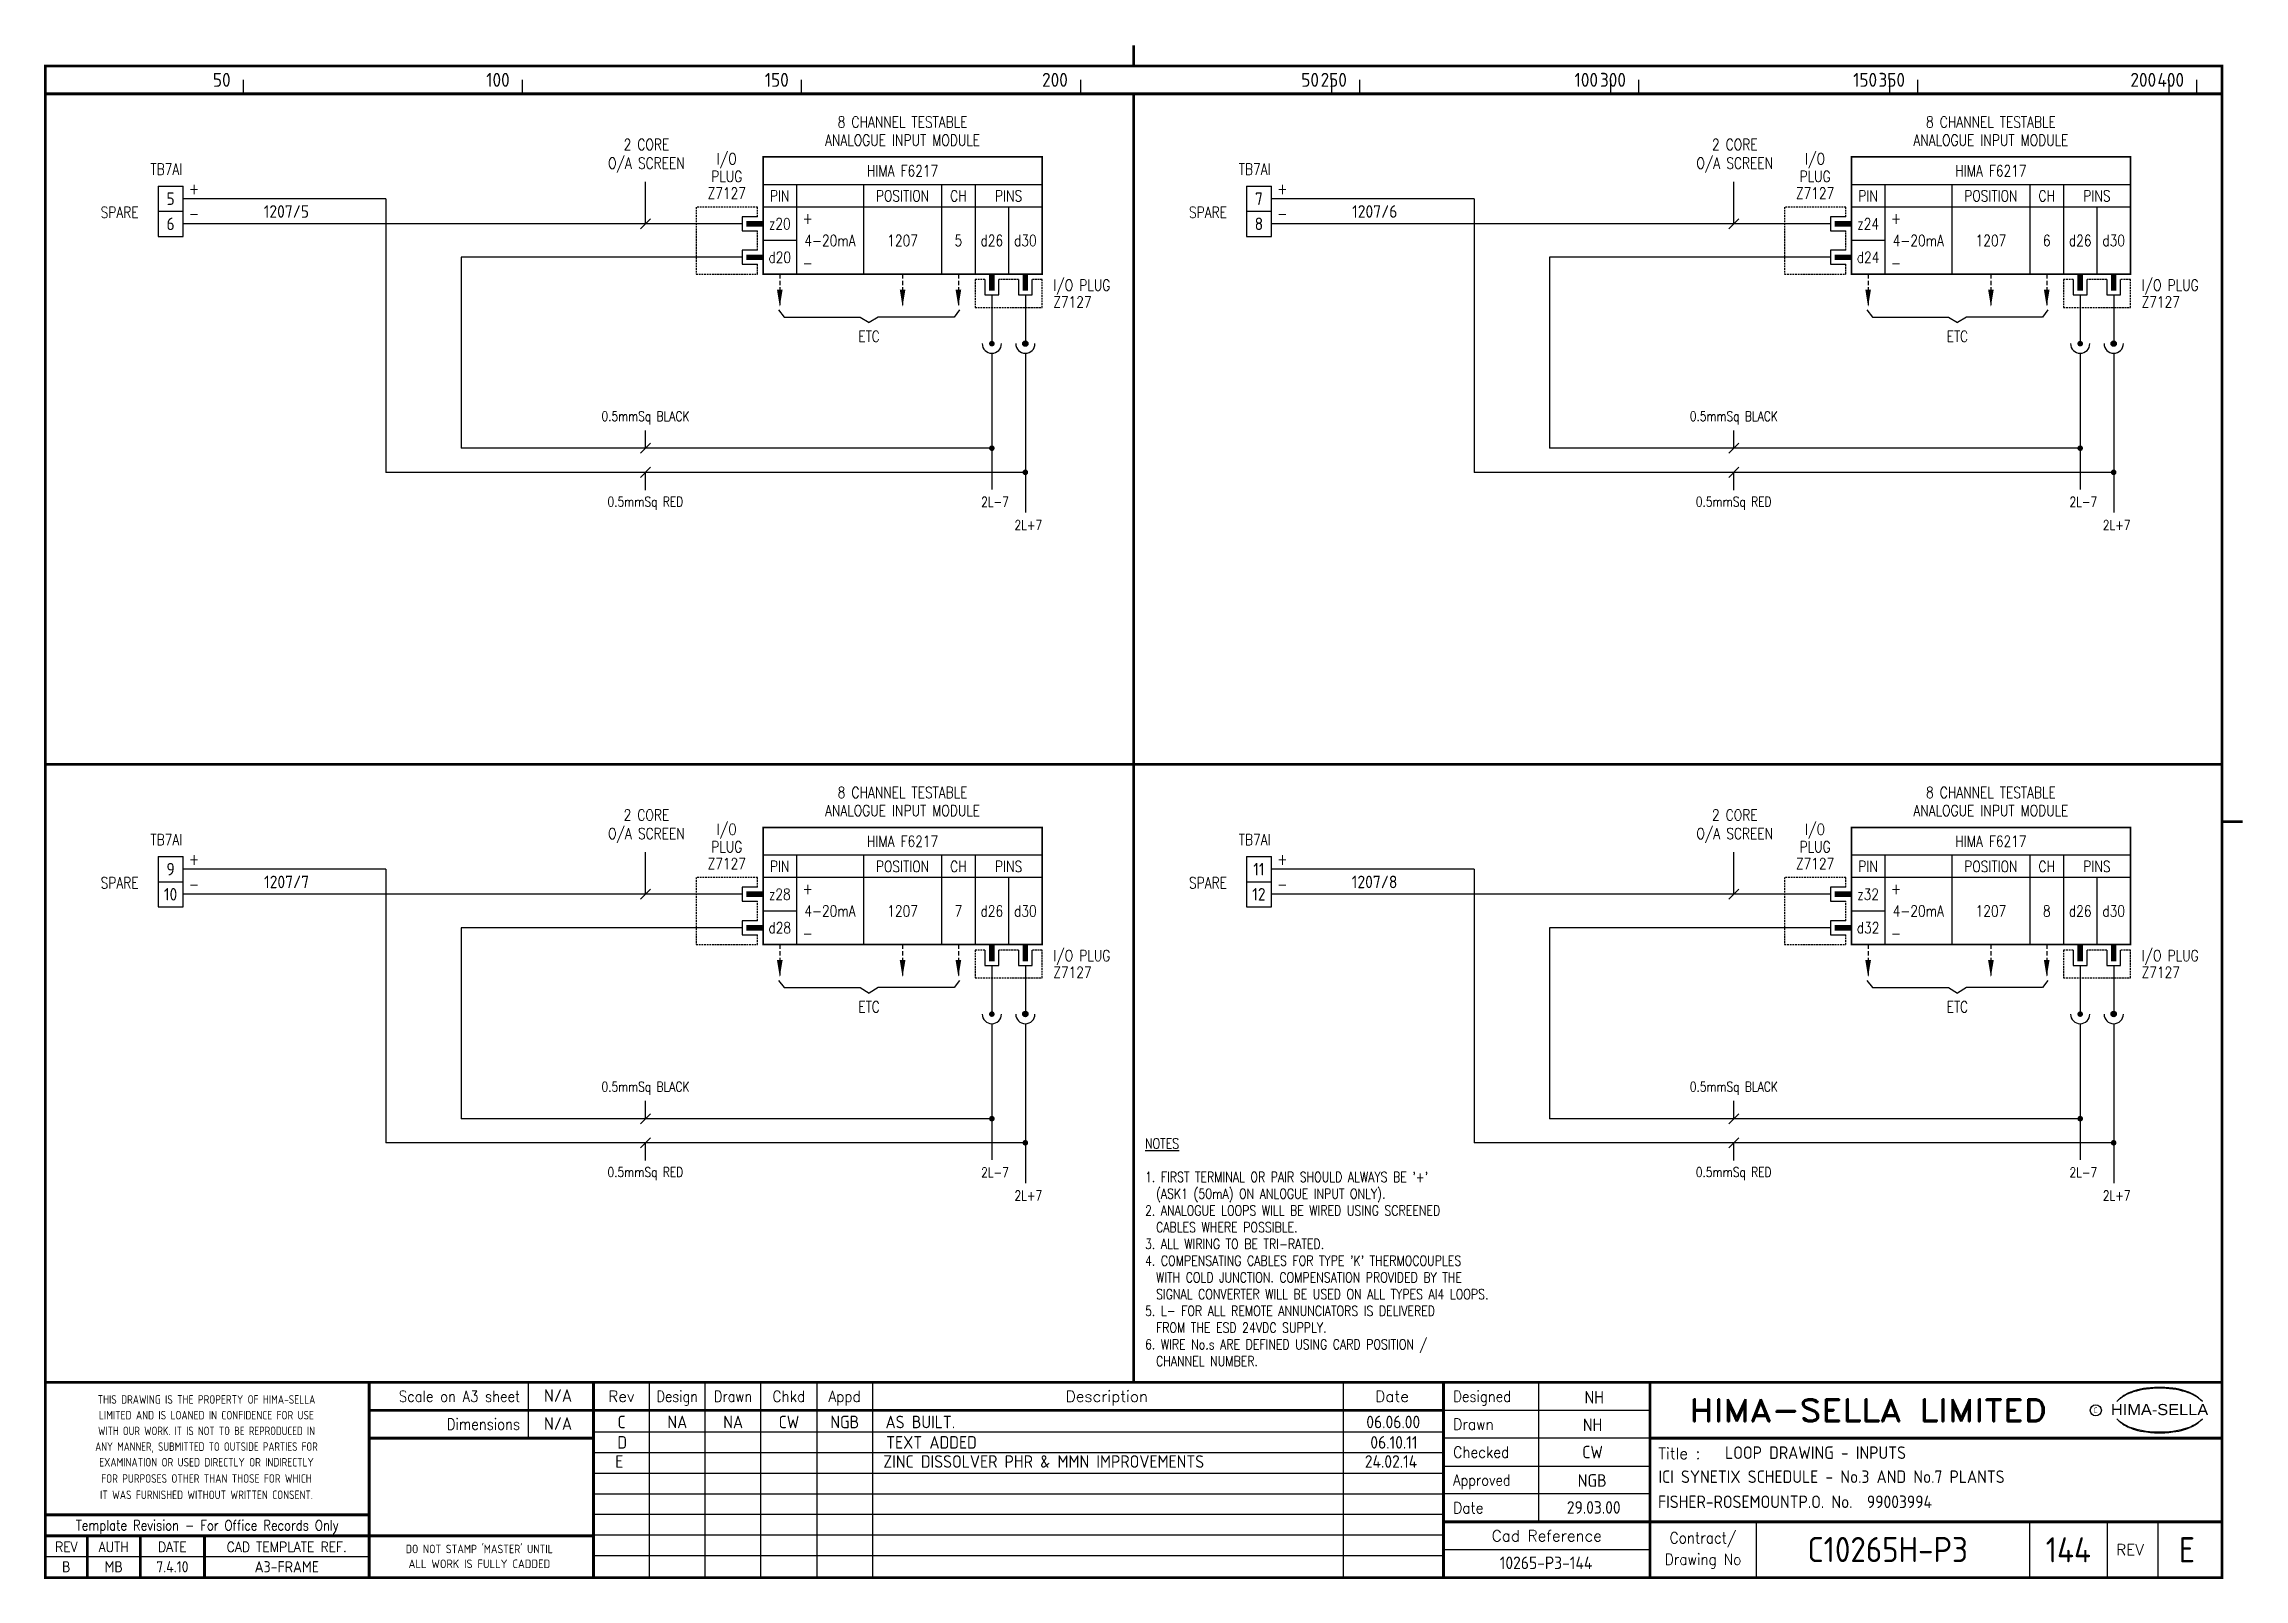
# Model space of a CAD drawing. Extents: x 14 to 408, y 0 to 275.
import ezdxf
from ezdxf.enums import TextEntityAlignment as Align

# ---------------------------------------------------------------- set-up
doc = ezdxf.new("R2010")
doc.units = 0
doc.header["$LTSCALE"] = 0.25
doc.header["$MEASUREMENT"] = 0
doc.linetypes.add('HIDDEN2', pattern=[4.7625, 3.175, -1.5875])
doc.layers.get('0').update_dxf_attribs({"color": 41, "linetype": 'CONTINUOUS'})
for name, color, linetype in [('00-DRG_FRAME', 12, 'CONTINUOUS'), ('01-DRAW', 7, 'CONTINUOUS'), ('051-TEXT', 2, 'CONTINUOUS'), ('DES', 2, 'CONTINUOUS'), ('DIM', 3, 'CONTINUOUS'), ('LAB', 2, 'CONTINUOUS'), ('RACK', 2, 'CONTINUOUS'), ('SLOT', 2, 'CONTINUOUS'), ('SNA', 2, 'CONTINUOUS'), ('TEXT', 2, 'CONTINUOUS'), ('TPOL', 3, 'CONTINUOUS'), ('XR_FUNCTION', 2, 'CONTINUOUS'), ('XR_MAIN', 2, 'CONTINUOUS')]:
    doc.layers.add(name, color=color, linetype=linetype)
doc.styles.add('ARIAL', font='ARIAL.TTF', dxfattribs={"height": 2.5})
doc.styles.add('CROSSREF', font='romans.shx', dxfattribs={"width": 0.8, "height": 2})
doc.styles.add('FUNCTION', font='ROMANS.shx', dxfattribs={"width": 0.8, "height": 2.5})
doc.styles.add('ISO', font='iso.shx')
doc.styles.add('PINS', font='romans.shx', dxfattribs={"width": 0.8, "height": 2})
doc.styles.add('RACK', font='ROMANS.shx', dxfattribs={"width": 0.8, "height": 2.5})
doc.styles.add('ROMAND', font='ROMAND')
doc.styles.add('ROMANS', font='romans.shx', dxfattribs={"width": 0.8})
doc.styles.add('SLOT', font='romans.shx', dxfattribs={"width": 0.8, "height": 2})
doc.styles.add('SYMBOL', font='romans.shx', dxfattribs={"width": 0.8})

msp = doc.modelspace()

# ---------------------------------------------------------------- texts
at = {"layer": '00-DRG_FRAME', "style": 'ISO'}
for s, p in [('50', (47.69, 267.75)), ('100', (97.69, 267.75)), ('150', (147.69, 267.75)), ('200', (197.69, 267.75)), ('50', (242.69, 267.75)), ('250', (247.69, 267.75)), ('100', (292.69, 267.75)), ('300', (297.69, 267.75)), ('150', (342.69, 267.75)), ('350', (347.69, 267.75)), ('200', (392.69, 267.75)), ('400', (397.69, 267.75))]:
    msp.add_text(s, height=2.5, dxfattribs=at).set_placement(p, align=Align.RIGHT)
at = {"layer": '00-DRG_FRAME', "color": 3, "style": 'ISO'}
for s, width, p in [('THIS DRAWING IS THE PROPERTY OF HIMA-SELLA', 0.9, (43.36, 32.44)), ("DO NOT STAMP 'MASTER' UNTIL", 0.95, (92.25, 5.79))]:
    msp.add_text(s, height=1.53, dxfattribs=dict(at, width=width)).set_placement(p, align=Align.MIDDLE)
at = {"layer": '00-DRG_FRAME', "color": 4, "style": 'ROMAND', "width": 0.87}
for s, p in [('Scale on A3 sheet', (99.54, 32)), ('Dimensions', (99.54, 27.01))]:
    msp.add_text(s, height=2, dxfattribs=at).set_placement(p, align=Align.RIGHT)
at = {"layer": '00-DRG_FRAME', "color": 4, "style": 'ROMAND'}
for s, p in [('Rev', (117.7, 32)), ('Description', (204.69, 32)), ('Date', (255.79, 32))]:
    msp.add_text(s, height=2, dxfattribs=at).set_placement(p, align=Align.CENTER)
for s, width, p in [('Design', 0.85, (127.7, 32)), ('Drawn', 0.85, (137.7, 32)), ('Chkd', 0.9, (147.7, 32)), ('Appd', 0.9, (157.7, 32))]:
    msp.add_text(s, height=2, dxfattribs=dict(at, width=width)).set_placement(p, align=Align.CENTER)
for s, width, p in [('Designed', 0.87, (266.75, 32)), ('Drawn', 0.9, (266.75, 27)), ('Checked', 0.9, (266.75, 22)), ('Approved', 0.85, (266.75, 17)), ('Date', 0.9, (266.75, 12))]:
    msp.add_text(s, height=2, dxfattribs=dict(at, width=width)).set_placement(p)
at = {"layer": '00-DRG_FRAME', "style": 'ROMAND', "width": 1.15}
msp.add_text('HIMA-SELLA LIMITED', height=4, dxfattribs=at).set_placement((341.1, 30.5), align=Align.MIDDLE)
at = {"layer": '00-DRG_FRAME', "style": 'ARIAL', "width": 1.05}
msp.add_text('HIMA-SELLA', height=2, dxfattribs=at).set_placement((393.3, 29.63), align=Align.CENTER)
at = {"layer": '00-DRG_FRAME', "color": 3, "style": 'ISO'}
for s, width, p in [('LIMITED AND IS LOANED IN CONFIDENCE FOR USE', 0.9, (43.36, 29.62)), ('ANY MANNER, SUBMITTED TO OUTSIDE PARTIES FOR', 0.87, (43.36, 23.99)), ('WITH OUR WORK. IT IS NOT TO BE REPRODUCED IN', 0.87, (43.36, 26.81)), ('EXAMINATION OR USED DIRECTLY OR INDIRECTLY', 0.9, (43.36, 21.18)), ('IT WAS FURNISHED WITHOUT WRITTEN CONSENT.', 0.9, (43.36, 15.35)), ('FOR PURPOSES OTHER THAN THOSE FOR WHICH', 0.9, (43.36, 18.27))]:
    msp.add_text(s, height=1.53, dxfattribs=dict(at, width=width)).set_placement(p, align=Align.MIDDLE_CENTER)
at = {"layer": '00-DRG_FRAME', "color": 3, "style": 'ISO', "width": 0.9}
msp.add_text('C', height=1, dxfattribs=at).set_placement((381.84, 30), align=Align.CENTER)
at = {"layer": '00-DRG_FRAME', "color": 4, "style": 'ROMAND'}
msp.add_text('Title :', height=2, dxfattribs=at).set_placement((303.5, 21.75))
for s, height, width, p in [('Template Revision - For Office Records Only', 1.8, 0.85, (43.5, 9.62)), ('Contract/', 2, 0.9, (311.5, 7.5)), ('REV', 1.8, 0.9, (18.25, 6)), ('AUTH', 1.8, 0.9, (26.75, 6)), ('DATE', 1.8, 0.9, (37.25, 6)), ('CAD TEMPLATE REF.', 1.8, 0.9, (57.75, 6)), ('Drawing No', 2, 0.9, (311.5, 3.5))]:
    msp.add_text(s, height=height, dxfattribs=dict(at, width=width)).set_placement(p, align=Align.MIDDLE)
for s, p in [('Cad Reference', (283.5, 8)), ('REV', (388, 5.5))]:
    msp.add_text(s, height=2, dxfattribs=at).set_placement(p, align=Align.MIDDLE)
at = {"layer": '00-DRG_FRAME', "color": 41, "style": 'ISO'}
for s, p in [('B', (18.25, 1.45)), ('MB', (26.75, 1.45)), ('7.4.10', (37.25, 1.45)), ('A3-FRAME', (57.75, 1.45))]:
    msp.add_text(s, height=2, dxfattribs=at).set_placement(p, align=Align.CENTER)
at = {"layer": '00-DRG_FRAME', "color": 3, "style": 'ISO'}
msp.add_text('ALL WORK IS FULLY CADDED', height=1.53, dxfattribs=at).set_placement((92.25, 2.98), align=Align.MIDDLE_CENTER)
at = {"layer": '01-DRAW', "style": 'ISO'}
for s, p in [('5', (36.93, 247.69)), ('7', (231.93, 247.69)), ('6', (36.93, 243.19)), ('8', (231.93, 243.19)), ('9', (36.93, 127.5)), ('11', (231.93, 127.5)), ('10', (36.93, 123)), ('12', (231.93, 123))]:
    msp.add_text(s, height=2.25, dxfattribs=at).set_placement(p, align=Align.MIDDLE)
at = {"layer": '01-DRAW', "style": 'ROMANS', "width": 0.8}
for s, p in [('+', (40.25, 249.49)), ('+', (235.25, 249.49)), ('-', (40.25, 244.99)), ('-', (235.25, 244.99)), ('+', (40.25, 129.3)), ('+', (235.25, 129.3)), ('-', (40.25, 124.8)), ('-', (235.25, 124.8))]:
    msp.add_text(s, height=2, dxfattribs=at).set_placement(p, align=Align.MIDDLE_LEFT)
at = {"layer": '01-DRAW', "style": 'ISO'}
for s, p in [('1207/5', (61.74, 244.28)), ('1207/6', (256.74, 244.28)), ('1207/7', (61.74, 124.09)), ('1207/8', (256.74, 124.09))]:
    msp.add_text(s, height=2.25, dxfattribs=at).set_placement(p, align=Align.RIGHT)
at = {"layer": '01-DRAW', "color": 2, "style": 'ROMANS', "width": 0.8}
for p in [(162.08, 222.02), (357.08, 222.02), (162.08, 101.83), (357.08, 101.83)]:
    msp.add_text('ETC', height=2, dxfattribs=at).set_placement(p, align=Align.CENTER)
at = {"layer": '01-DRAW', "style": 'ROMANS', "width": 0.8}
for s, p in [('2L-7', (182.14, 192.47)), ('2L-7', (377.14, 192.47)), ('2L+7', (188.14, 188.31)), ('2L+7', (383.14, 188.31)), ('2L-7', (182.14, 72.28)), ('2L-7', (377.14, 72.28)), ('2L+7', (188.14, 68.12)), ('2L+7', (383.14, 68.12))]:
    msp.add_text(s, height=1.75, dxfattribs=at).set_placement(p)
at = {"layer": '01-DRAW', "insert": (211.52, 79.22), "char_height": 1.8, "width": 80.9791, "attachment_point": 1, "style": 'ROMANS'}
msp.add_mtext("{\\LNOTES\\P\\P}1. FIRST TERMINAL OR PAIR SHOULD ALWAYS BE '+'\\P  (ASK1 (50mA) ON ANLOGUE INPUT ONLY).\\P2. ANALOGUE LOOPS WILL BE WIRED USING SCREENED\\P  CABLES WHERE POSSIBLE.\\P3. ALL WIRING TO BE TRI-RATED.\\P4. COMPENSATING CABLES FOR TYPE 'K' THERMOCOUPLES \\P  WITH COLD JUNCTION. COMPENSATION PROVIDED BY THE\\P  SIGNAL CONVERTER WILL BE USED ON ALL TYPES AI4 LOOPS.\\P5. L- FOR ALL REMOTE ANNUNCIATORS IS DELIVERED \\P  FROM THE ESD 24VDC SUPPLY.\\P6. WIRE No.s ARE DEFINED USING CARD POSITION /\\P  CHANNEL NUMBER.          ", dxfattribs=at)
at = {"layer": '051-TEXT', "style": 'ROMANS', "width": 0.8}
for p in [(36.18, 251.99), (231.18, 251.99), (36.18, 131.8), (231.18, 131.8)]:
    msp.add_text('TB7AI', height=2, dxfattribs=at).set_placement(p, align=Align.CENTER)
for p in [(31.18, 245.25), (226.18, 245.25), (31.18, 125.05), (226.18, 125.05)]:
    msp.add_text('SPARE', height=2, dxfattribs=at).set_placement(p, align=Align.MIDDLE_RIGHT)
at = {"layer": '051-TEXT', "char_height": 2, "width": 42.7265, "attachment_point": 8, "style": 'ROMANS'}
for insert in [(122.18, 252.4), (317.18, 252.4), (122.18, 132.21), (317.18, 132.21)]:
    msp.add_mtext('2 CORE\\PO/A SCREEN', dxfattribs=dict(at, insert=insert))
at = {"layer": 'DIM', "style": 'ROMANS', "width": 0.8}
for s, p in [('0.5mmSq BLACK', (122, 207.82)), ('0.5mmSq BLACK', (317, 207.82)), ('0.5mmSq RED', (122, 192.51)), ('0.5mmSq RED', (317, 192.51)), ('0.5mmSq BLACK', (122, 87.63)), ('0.5mmSq BLACK', (317, 87.63)), ('0.5mmSq RED', (122, 72.32)), ('0.5mmSq RED', (317, 72.32))]:
    msp.add_text(s, height=1.75, dxfattribs=at).set_placement(p, align=Align.CENTER)

# ---------------------------------------------------------------- blocks, each defined once
blk = doc.blocks.new('A3-REVA')
at = {"layer": '051-TEXT', "style": 'ISO'}
for tag, p in [('DESIGNED', (292.01, 31.7)), ('A', (117.73, 27.28)), ('DES', (127.73, 27.28)), ('DRN', (137.73, 27.28)), ('CHKD', (147.73, 27.28)), ('APPD', (157.73, 27.28)), ('DATE', (256, 27.28)), ('DRAWN', (291.72, 26.77)), ('CHECKED', (291.72, 21.89)), ('APPD', (291.65, 16.79)), ('DATE', (291.92, 11.96))]:
    blk.add_attdef(tag, text='', height=2.25, dxfattribs=at).set_placement(p, align=Align.CENTER)
blk.add_attdef('DESCRIPTION', (165.03, 27.28), '', height=2.25, dxfattribs=at)
blk = doc.blocks.new('A3-REVB')
at = {"layer": '051-TEXT', "style": 'ISO'}
for tag, p in [('A', (124.85, -20.36)), ('DES', (134.85, -20.36)), ('DRN', (144.85, -20.36)), ('CHKD', (154.85, -20.36)), ('APPD', (164.85, -20.36)), ('DATE', (263.12, -20.36))]:
    blk.add_attdef(tag, text='', height=2.25, dxfattribs=at).set_placement(p, align=Align.CENTER)
blk.add_attdef('DESCRIPTION', (172.15, -20.36), '', height=2.25, dxfattribs=at)
blk = doc.blocks.new('A3-TITLE')
at = {"layer": '051-TEXT', "style": 'ISO'}
blk.add_attdef('TITLE_1', (315.46, 21.78), '', height=2.25, dxfattribs=at)
for tag, p in [('DRGNO', (376.96, 3.24)), ('REV.', (398.2, 3.24))]:
    blk.add_attdef(tag, text='', height=4.5, dxfattribs=at).set_placement(p, align=Align.CENTER)
blk = doc.blocks.new('A3-CONTRACT')
at = {"layer": '051-TEXT', "color": 41, "style": 'ISO'}
for tag, height, p in [('SCALE', 2.25, (106.71, 31.82)), ('DIMS', 2.25, (106.71, 26.8)), ('CAD-REF', 2.25, (283.73, 1.84)), ('CONTRACT', 4.5, (344.94, 3.1))]:
    blk.add_attdef(tag, text='', height=height, dxfattribs=at).set_placement(p, align=Align.CENTER)
for tag, p in [('TITLE_2', (303.86, 17.28)), ('TITLE_3', (303.79, 12.78))]:
    blk.add_attdef(tag, p, '', height=2.25, dxfattribs=at)
blk = doc.blocks.new('F6217-5V')
for p, q in [((50, 7), (0, 7)), ((6, 7), (6, -9)), ((18, 7), (18, -9)), ((32, 7), (32, -9)), ((38, 7), (38, -9)), ((-3.75, 0), (-12, 0)), ((-3.75, 1.25), (-3.75, -1.25)), ((-1, 1.25), (-3.75, 1.25)), ((50, 3), (0, 3)), ((44, 3), (44, -9)), ((-3.75, -1.25), (-1, -1.25)), ((6, -3), (0, -3)), ((-3.75, -6), (-12, -6)), ((-3.75, -4.75), (-3.75, -7.25)), ((-1, -4.75), (-3.75, -4.75)), ((-3.75, -7.25), (-1, -7.25)), ((39.75, -10), (39.75, -12.75)), ((42.25, -12.75), (42.25, -10)), ((45.75, -10), (45.75, -12.75)), ((48.25, -12.75), (48.25, -10)), ((39.75, -12.75), (42.25, -12.75)), ((41, -12.75), (41, -15)), ((45.75, -12.75), (48.25, -12.75)), ((47, -12.75), (47, -15))]:
    blk.add_line(p, q)
at = {"const_width": 0.3}
blk.add_lwpolyline([(50, -9), (0, -9), (0, 12), (50, 12)], close=True, dxfattribs=at)
at = {"color": 3, "linetype": 'HIDDEN2', "ltscale": 0.4}
for points in [[(-1, 1.25), (-1, 3), (-12, 3), (-12, -9), (-1, -9), (-1, -7.25)], [(-1, -4.75), (-1, -1.25)], [(39.75, -10), (38, -10), (38, -15), (50, -15), (50, -10), (48.25, -10)], [(45.75, -10), (42.25, -10)]]:
    blk.add_lwpolyline(points, dxfattribs=at)
blk.add_lwpolyline([(-3, 0, 1, 1, 0), (0, 0, 0.5, 0.5, 0)], format="xyseb")
at = {"const_width": 1}
for points in [[(-3, -6), (0, -6)], [(41, -12), (41, -9)], [(47, -12), (47, -9)]]:
    blk.add_lwpolyline(points, dxfattribs=at)
at = {"layer": 'DES', "style": 'PINS', "width": 0.8, "flags": 1}
blk.add_attdef('DES1', (53, 6), '', height=1.5, dxfattribs=at)
at = {"layer": 'LAB', "style": 'PINS', "width": 0.8, "flags": 1}
blk.add_attdef('LAB1', text='', height=1.5, dxfattribs=at).set_placement((53, -5.5), align=Align.MIDDLE_LEFT)
at = {"layer": 'RACK', "style": 'RACK', "width": 0.8}
blk.add_attdef('SLOT', text='', height=2, dxfattribs=at).set_placement((25, -3), align=Align.MIDDLE)
at = {"layer": 'SLOT', "style": 'SLOT', "width": 0.8}
blk.add_attdef('ADD1', text='', height=2, dxfattribs=at).set_placement((35, -3), align=Align.MIDDLE)
at = {"layer": 'SNA', "style": 'SYMBOL', "width": 0.8, "flags": 1}
blk.add_attdef('SNA', (53, 0), '', height=1.5, dxfattribs=at)
at = {"layer": 'TEXT', "style": 'ROMANS', "width": 0.8}
for s, p in [('ANALOGUE INPUT MODULE', (25, 14)), ('8 CHANNEL TESTABLE', (25, 17.25))]:
    blk.add_text(s, height=2, dxfattribs=at).set_placement(p, align=Align.CENTER)
for s, p in [('I/O', (-6.5, 11.5)), ('PLUG', (-6.5, 8.5)), ('HIMA F6217', (25, 9.5)), ('Z7127', (-6.5, 5.5)), ('PIN', (3, 5)), ('POSITION', (25, 5)), ('CH', (35, 5)), ('PINS', (44, 5)), ('z20', (3, 0)), ('+', (8, 1)), ('d26', (41, -3)), ('d30', (47, -3)), ('d20', (3, -6)), ('-', (8, -7))]:
    blk.add_text(s, height=2, dxfattribs=at).set_placement(p, align=Align.MIDDLE)
for s, p in [('I/O PLUG', (52, -11)), ('Z7127', (52, -14))]:
    blk.add_text(s, height=2, dxfattribs=at).set_placement(p, align=Align.MIDDLE_LEFT)
at = {"layer": 'TEXT', "style": 'RACK', "width": 0.8}
blk.add_attdef('SIGNAL', text='', height=2, dxfattribs=at).set_placement((12, -3), align=Align.MIDDLE)
at = {"layer": 'TPOL', "style": 'PINS', "width": 0.8, "flags": 1}
for tag, p in [('CN2', (-12, 0)), ('CN3', (-12, -6))]:
    blk.add_attdef(tag, text='', height=1, dxfattribs=at).set_placement(p, align=Align.MIDDLE_LEFT)
at = {"layer": 'TPOL', "color": 2, "style": 'PINS', "width": 0.8}
blk.add_attdef('CN1', text='', height=2, dxfattribs=at).set_placement((3, 0), align=Align.MIDDLE)
at = {"layer": 'TPOL', "style": 'PINS', "width": 0.8, "flags": 1}
for tag, p in [('CN4', (41, -15)), ('CN5', (47, -15))]:
    blk.add_attdef(tag, text='', height=1, dxfattribs=at).set_placement(p, align=Align.BOTTOM_CENTER)
at = {"layer": 'XR_FUNCTION', "style": 'FUNCTION', "width": 0.8, "flags": 1}
blk.add_attdef('XR_FUNCTION', (53, 2), '', height=1.5, dxfattribs=at)
at = {"layer": 'XR_MAIN', "style": 'CROSSREF', "width": 0.8, "flags": 1}
blk.add_attdef('XR_MAIN', (53, -4), '', height=1.5, dxfattribs=at)
blk = doc.blocks.new('F6217-6V')
for p, q in [((50, 7), (0, 7)), ((6, 7), (6, -9)), ((18, 7), (18, -9)), ((32, 7), (32, -9)), ((38, 7), (38, -9)), ((-3.75, 0), (-12, 0)), ((-3.75, 1.25), (-3.75, -1.25)), ((-1, 1.25), (-3.75, 1.25)), ((50, 3), (0, 3)), ((44, 3), (44, -9)), ((-3.75, -1.25), (-1, -1.25)), ((6, -3), (0, -3)), ((-3.75, -6), (-12, -6)), ((-3.75, -4.75), (-3.75, -7.25)), ((-1, -4.75), (-3.75, -4.75)), ((-3.75, -7.25), (-1, -7.25)), ((39.75, -10), (39.75, -12.75)), ((42.25, -12.75), (42.25, -10)), ((45.75, -10), (45.75, -12.75)), ((48.25, -12.75), (48.25, -10)), ((39.75, -12.75), (42.25, -12.75)), ((41, -12.75), (41, -15)), ((45.75, -12.75), (48.25, -12.75)), ((47, -12.75), (47, -15))]:
    blk.add_line(p, q)
at = {"const_width": 0.3}
blk.add_lwpolyline([(50, -9), (0, -9), (0, 12), (50, 12)], close=True, dxfattribs=at)
at = {"color": 3, "linetype": 'HIDDEN2', "ltscale": 0.4}
for points in [[(-1, 1.25), (-1, 3), (-12, 3), (-12, -9), (-1, -9), (-1, -7.25)], [(-1, -4.75), (-1, -1.25)], [(39.75, -10), (38, -10), (38, -15), (50, -15), (50, -10), (48.25, -10)], [(45.75, -10), (42.25, -10)]]:
    blk.add_lwpolyline(points, dxfattribs=at)
blk.add_lwpolyline([(-3, 0, 1, 1, 0), (0, 0, 0.5, 0.5, 0)], format="xyseb")
at = {"const_width": 1}
for points in [[(-3, -6), (0, -6)], [(41, -12), (41, -9)], [(47, -12), (47, -9)]]:
    blk.add_lwpolyline(points, dxfattribs=at)
at = {"layer": 'DES', "style": 'PINS', "width": 0.8, "flags": 1}
blk.add_attdef('DES1', (53, 6), '', height=1.5, dxfattribs=at)
at = {"layer": 'LAB', "style": 'PINS', "width": 0.8, "flags": 1}
blk.add_attdef('LAB1', text='', height=1.5, dxfattribs=at).set_placement((53, -5.5), align=Align.MIDDLE_LEFT)
at = {"layer": 'RACK', "style": 'RACK', "width": 0.8}
blk.add_attdef('SLOT', text='', height=2, dxfattribs=at).set_placement((25, -3), align=Align.MIDDLE)
at = {"layer": 'SLOT', "style": 'SLOT', "width": 0.8}
blk.add_attdef('ADD1', text='', height=2, dxfattribs=at).set_placement((35, -3), align=Align.MIDDLE)
at = {"layer": 'SNA', "style": 'SYMBOL', "width": 0.8, "flags": 1}
blk.add_attdef('SNA', (53, 0), '', height=1.5, dxfattribs=at)
at = {"layer": 'TEXT', "style": 'ROMANS', "width": 0.8}
for s, p in [('ANALOGUE INPUT MODULE', (25, 14)), ('8 CHANNEL TESTABLE', (25, 17.25))]:
    blk.add_text(s, height=2, dxfattribs=at).set_placement(p, align=Align.CENTER)
for s, p in [('I/O', (-6.5, 11.5)), ('PLUG', (-6.5, 8.5)), ('HIMA F6217', (25, 9.5)), ('Z7127', (-6.5, 5.5)), ('PIN', (3, 5)), ('POSITION', (25, 5)), ('CH', (35, 5)), ('PINS', (44, 5)), ('z24', (3, 0)), ('+', (8, 1)), ('d26', (41, -3)), ('d30', (47, -3)), ('d24', (3, -6)), ('-', (8, -7))]:
    blk.add_text(s, height=2, dxfattribs=at).set_placement(p, align=Align.MIDDLE)
for s, p in [('I/O PLUG', (52, -11)), ('Z7127', (52, -14))]:
    blk.add_text(s, height=2, dxfattribs=at).set_placement(p, align=Align.MIDDLE_LEFT)
at = {"layer": 'TEXT', "style": 'RACK', "width": 0.8}
blk.add_attdef('SIGNAL', text='', height=2, dxfattribs=at).set_placement((12, -3), align=Align.MIDDLE)
at = {"layer": 'TPOL', "style": 'PINS', "width": 0.8, "flags": 1}
for tag, p in [('CN2', (-12, 0)), ('CN3', (-12, -6))]:
    blk.add_attdef(tag, text='', height=1, dxfattribs=at).set_placement(p, align=Align.MIDDLE_LEFT)
at = {"layer": 'TPOL', "color": 2, "style": 'PINS', "width": 0.8}
blk.add_attdef('CN1', text='', height=2, dxfattribs=at).set_placement((3, 0), align=Align.MIDDLE)
at = {"layer": 'TPOL', "style": 'PINS', "width": 0.8, "flags": 1}
for tag, p in [('CN4', (41, -15)), ('CN5', (47, -15))]:
    blk.add_attdef(tag, text='', height=1, dxfattribs=at).set_placement(p, align=Align.BOTTOM_CENTER)
at = {"layer": 'XR_FUNCTION', "style": 'FUNCTION', "width": 0.8, "flags": 1}
blk.add_attdef('XR_FUNCTION', (53, 2), '', height=1.5, dxfattribs=at)
at = {"layer": 'XR_MAIN', "style": 'CROSSREF', "width": 0.8, "flags": 1}
blk.add_attdef('XR_MAIN', (53, -4), '', height=1.5, dxfattribs=at)
blk = doc.blocks.new('F6217-7V')
for p, q in [((50, 7), (0, 7)), ((6, 7), (6, -9)), ((18, 7), (18, -9)), ((32, 7), (32, -9)), ((38, 7), (38, -9)), ((-3.75, 0), (-12, 0)), ((-3.75, 1.25), (-3.75, -1.25)), ((-1, 1.25), (-3.75, 1.25)), ((50, 3), (0, 3)), ((44, 3), (44, -9)), ((-3.75, -1.25), (-1, -1.25)), ((6, -3), (0, -3)), ((-3.75, -6), (-12, -6)), ((-3.75, -4.75), (-3.75, -7.25)), ((-1, -4.75), (-3.75, -4.75)), ((-3.75, -7.25), (-1, -7.25)), ((39.75, -10), (39.75, -12.75)), ((42.25, -12.75), (42.25, -10)), ((45.75, -10), (45.75, -12.75)), ((48.25, -12.75), (48.25, -10)), ((39.75, -12.75), (42.25, -12.75)), ((41, -12.75), (41, -15)), ((45.75, -12.75), (48.25, -12.75)), ((47, -12.75), (47, -15))]:
    blk.add_line(p, q)
at = {"const_width": 0.3}
blk.add_lwpolyline([(50, -9), (0, -9), (0, 12), (50, 12)], close=True, dxfattribs=at)
at = {"color": 3, "linetype": 'HIDDEN2', "ltscale": 0.4}
for points in [[(-1, 1.25), (-1, 3), (-12, 3), (-12, -9), (-1, -9), (-1, -7.25)], [(-1, -4.75), (-1, -1.25)], [(39.75, -10), (38, -10), (38, -15), (50, -15), (50, -10), (48.25, -10)], [(45.75, -10), (42.25, -10)]]:
    blk.add_lwpolyline(points, dxfattribs=at)
blk.add_lwpolyline([(-3, 0, 1, 1, 0), (0, 0, 0.5, 0.5, 0)], format="xyseb")
at = {"const_width": 1}
for points in [[(-3, -6), (0, -6)], [(41, -12), (41, -9)], [(47, -12), (47, -9)]]:
    blk.add_lwpolyline(points, dxfattribs=at)
at = {"layer": 'DES', "style": 'PINS', "width": 0.8, "flags": 1}
blk.add_attdef('DES1', (53, 6), '', height=1.5, dxfattribs=at)
at = {"layer": 'LAB', "style": 'PINS', "width": 0.8, "flags": 1}
blk.add_attdef('LAB1', text='', height=1.5, dxfattribs=at).set_placement((53, -5.5), align=Align.MIDDLE_LEFT)
at = {"layer": 'RACK', "style": 'RACK', "width": 0.8}
blk.add_attdef('SLOT', text='', height=2, dxfattribs=at).set_placement((25, -3), align=Align.MIDDLE)
at = {"layer": 'SLOT', "style": 'SLOT', "width": 0.8}
blk.add_attdef('ADD1', text='', height=2, dxfattribs=at).set_placement((35, -3), align=Align.MIDDLE)
at = {"layer": 'SNA', "style": 'SYMBOL', "width": 0.8, "flags": 1}
blk.add_attdef('SNA', (53, 0), '', height=1.5, dxfattribs=at)
at = {"layer": 'TEXT', "style": 'ROMANS', "width": 0.8}
for s, p in [('ANALOGUE INPUT MODULE', (25, 14)), ('8 CHANNEL TESTABLE', (25, 17.25))]:
    blk.add_text(s, height=2, dxfattribs=at).set_placement(p, align=Align.CENTER)
for s, p in [('I/O', (-6.5, 11.5)), ('PLUG', (-6.5, 8.5)), ('HIMA F6217', (25, 9.5)), ('Z7127', (-6.5, 5.5)), ('PIN', (3, 5)), ('POSITION', (25, 5)), ('CH', (35, 5)), ('PINS', (44, 5)), ('z28', (3, 0)), ('+', (8, 1)), ('d26', (41, -3)), ('d30', (47, -3)), ('d28', (3, -6)), ('-', (8, -7))]:
    blk.add_text(s, height=2, dxfattribs=at).set_placement(p, align=Align.MIDDLE)
for s, p in [('I/O PLUG', (52, -11)), ('Z7127', (52, -14))]:
    blk.add_text(s, height=2, dxfattribs=at).set_placement(p, align=Align.MIDDLE_LEFT)
at = {"layer": 'TEXT', "style": 'RACK', "width": 0.8}
blk.add_attdef('SIGNAL', text='', height=2, dxfattribs=at).set_placement((12, -3), align=Align.MIDDLE)
at = {"layer": 'TPOL', "style": 'PINS', "width": 0.8, "flags": 1}
for tag, p in [('CN2', (-12, 0)), ('CN3', (-12, -6))]:
    blk.add_attdef(tag, text='', height=1, dxfattribs=at).set_placement(p, align=Align.MIDDLE_LEFT)
at = {"layer": 'TPOL', "color": 2, "style": 'PINS', "width": 0.8}
blk.add_attdef('CN1', text='', height=2, dxfattribs=at).set_placement((3, 0), align=Align.MIDDLE)
at = {"layer": 'TPOL', "style": 'PINS', "width": 0.8, "flags": 1}
for tag, p in [('CN4', (41, -15)), ('CN5', (47, -15))]:
    blk.add_attdef(tag, text='', height=1, dxfattribs=at).set_placement(p, align=Align.BOTTOM_CENTER)
at = {"layer": 'XR_FUNCTION', "style": 'FUNCTION', "width": 0.8, "flags": 1}
blk.add_attdef('XR_FUNCTION', (53, 2), '', height=1.5, dxfattribs=at)
at = {"layer": 'XR_MAIN', "style": 'CROSSREF', "width": 0.8, "flags": 1}
blk.add_attdef('XR_MAIN', (53, -4), '', height=1.5, dxfattribs=at)
blk = doc.blocks.new('F6217-8V')
for p, q in [((50, 7), (0, 7)), ((6, 7), (6, -9)), ((18, 7), (18, -9)), ((32, 7), (32, -9)), ((38, 7), (38, -9)), ((-3.75, 0), (-12, 0)), ((-3.75, 1.25), (-3.75, -1.25)), ((-1, 1.25), (-3.75, 1.25)), ((50, 3), (0, 3)), ((44, 3), (44, -9)), ((-3.75, -1.25), (-1, -1.25)), ((6, -3), (0, -3)), ((-3.75, -6), (-12, -6)), ((-3.75, -4.75), (-3.75, -7.25)), ((-1, -4.75), (-3.75, -4.75)), ((-3.75, -7.25), (-1, -7.25)), ((39.75, -10), (39.75, -12.75)), ((42.25, -12.75), (42.25, -10)), ((45.75, -10), (45.75, -12.75)), ((48.25, -12.75), (48.25, -10)), ((39.75, -12.75), (42.25, -12.75)), ((41, -12.75), (41, -15)), ((45.75, -12.75), (48.25, -12.75)), ((47, -12.75), (47, -15))]:
    blk.add_line(p, q)
at = {"const_width": 0.3}
blk.add_lwpolyline([(50, -9), (0, -9), (0, 12), (50, 12)], close=True, dxfattribs=at)
at = {"color": 3, "linetype": 'HIDDEN2', "ltscale": 0.4}
for points in [[(-1, 1.25), (-1, 3), (-12, 3), (-12, -9), (-1, -9), (-1, -7.25)], [(-1, -4.75), (-1, -1.25)], [(39.75, -10), (38, -10), (38, -15), (50, -15), (50, -10), (48.25, -10)], [(45.75, -10), (42.25, -10)]]:
    blk.add_lwpolyline(points, dxfattribs=at)
blk.add_lwpolyline([(-3, 0, 1, 1, 0), (0, 0, 0.5, 0.5, 0)], format="xyseb")
at = {"const_width": 1}
for points in [[(-3, -6), (0, -6)], [(41, -12), (41, -9)], [(47, -12), (47, -9)]]:
    blk.add_lwpolyline(points, dxfattribs=at)
at = {"layer": 'DES', "style": 'PINS', "width": 0.8, "flags": 1}
blk.add_attdef('DES1', (53, 6), '', height=1.5, dxfattribs=at)
at = {"layer": 'LAB', "style": 'PINS', "width": 0.8, "flags": 1}
blk.add_attdef('LAB1', text='', height=1.5, dxfattribs=at).set_placement((53, -5.5), align=Align.MIDDLE_LEFT)
at = {"layer": 'RACK', "style": 'RACK', "width": 0.8}
blk.add_attdef('SLOT', text='', height=2, dxfattribs=at).set_placement((25, -3), align=Align.MIDDLE)
at = {"layer": 'SLOT', "style": 'SLOT', "width": 0.8}
blk.add_attdef('ADD1', text='', height=2, dxfattribs=at).set_placement((35, -3), align=Align.MIDDLE)
at = {"layer": 'SNA', "style": 'SYMBOL', "width": 0.8, "flags": 1}
blk.add_attdef('SNA', (53, 0), '', height=1.5, dxfattribs=at)
at = {"layer": 'TEXT', "style": 'ROMANS', "width": 0.8}
for s, p in [('ANALOGUE INPUT MODULE', (25, 14)), ('8 CHANNEL TESTABLE', (25, 17.25))]:
    blk.add_text(s, height=2, dxfattribs=at).set_placement(p, align=Align.CENTER)
for s, p in [('I/O', (-6.5, 11.5)), ('PLUG', (-6.5, 8.5)), ('HIMA F6217', (25, 9.5)), ('Z7127', (-6.5, 5.5)), ('PIN', (3, 5)), ('POSITION', (25, 5)), ('CH', (35, 5)), ('PINS', (44, 5)), ('z32', (3, 0)), ('+', (8, 1)), ('d26', (41, -3)), ('d30', (47, -3)), ('d32', (3, -6)), ('-', (8, -7))]:
    blk.add_text(s, height=2, dxfattribs=at).set_placement(p, align=Align.MIDDLE)
for s, p in [('I/O PLUG', (52, -11)), ('Z7127', (52, -14))]:
    blk.add_text(s, height=2, dxfattribs=at).set_placement(p, align=Align.MIDDLE_LEFT)
at = {"layer": 'TEXT', "style": 'RACK', "width": 0.8}
blk.add_attdef('SIGNAL', text='', height=2, dxfattribs=at).set_placement((12, -3), align=Align.MIDDLE)
at = {"layer": 'TPOL', "style": 'PINS', "width": 0.8, "flags": 1}
for tag, p in [('CN2', (-12, 0)), ('CN3', (-12, -6))]:
    blk.add_attdef(tag, text='', height=1, dxfattribs=at).set_placement(p, align=Align.MIDDLE_LEFT)
at = {"layer": 'TPOL', "color": 2, "style": 'PINS', "width": 0.8}
blk.add_attdef('CN1', text='', height=2, dxfattribs=at).set_placement((3, 0), align=Align.MIDDLE)
at = {"layer": 'TPOL', "style": 'PINS', "width": 0.8, "flags": 1}
for tag, p in [('CN4', (41, -15)), ('CN5', (47, -15))]:
    blk.add_attdef(tag, text='', height=1, dxfattribs=at).set_placement(p, align=Align.BOTTOM_CENTER)
at = {"layer": 'XR_FUNCTION', "style": 'FUNCTION', "width": 0.8, "flags": 1}
blk.add_attdef('XR_FUNCTION', (53, 2), '', height=1.5, dxfattribs=at)
at = {"layer": 'XR_MAIN', "style": 'CROSSREF', "width": 0.8, "flags": 1}
blk.add_attdef('XR_MAIN', (53, -4), '', height=1.5, dxfattribs=at)

# ---------------------------------------------------------------- linework, layer by layer
at = {"layer": '00-DRG_FRAME'}
for p, q in [((50, 266.5), (50, 269)), ((100, 266.5), (100, 269)), ((150, 266.5), (150, 269)), ((200, 266.5), (200, 269)), ((245, 266.5), (245, 269)), ((250, 266.5), (250, 269)), ((295, 266.5), (295, 269)), ((300, 266.5), (300, 269)), ((345, 266.5), (345, 269)), ((350, 266.5), (350, 269)), ((395, 266.5), (395, 269)), ((400, 266.5), (400, 269)), ((101.01, 35.5), (101.01, 25.5)), ((122.7, 35.5), (122.7, 0.5)), ((132.7, 0.5), (132.7, 35.5)), ((142.7, 0.5), (142.7, 35.5)), ((152.7, 35.5), (152.7, 0.5)), ((162.7, 35.5), (162.7, 0.5)), ((247, 35.5), (247, 0.5)), ((282, 35.5), (282, 10.5)), ((265, 30.5), (302, 30.5)), ((265, 26.59), (112.7, 26.59)), ((302, 25.5), (265, 25.5)), ((265, 22.89), (112.7, 22.89)), ((265, 20.5), (302, 20.5)), ((265, 19.19), (112.7, 19.19)), ((265, 15.49), (112.7, 15.49)), ((302, 15.5), (265, 15.5)), ((265, 11.79), (112.7, 11.79)), ((265, 8.09), (112.7, 8.09)), ((321, 10.5), (321, 0.5)), ((370, 10.5), (370, 0.5)), ((384, 0.5), (384, 10.5)), ((393, 10.5), (393, 0.5)), ((72.5, 4.25), (14.5, 4.25)), ((265, 4.39), (112.7, 4.39)), ((302, 5.5), (265, 5.5))]:
    msp.add_line(p, q, dxfattribs=at)
at = {"layer": '00-DRG_FRAME', "const_width": 0.5}
for points in [[(209.5, 271.5), (209.5, 275.18)], [(209.5, 271.5), (209.5, 275.18)], [(14.5, 266.5), (404.5, 266.5)], [(209.5, 35.5), (209.5, 266.5)], [(14.5, 146.31), (404.5, 146.31)], [(404.5, 136), (408.18, 136)], [(404.5, 35.5), (14.5, 35.5)], [(72.5, 0.5), (72.5, 35.5)], [(112.7, 0.5), (112.7, 35.5)], [(265, 35.5), (265, 0.5)], [(302, 0.5), (302, 35.5)], [(265, 30.5), (72.5, 30.5)], [(112.7, 25.5), (72.5, 25.5)], [(404.5, 25.5), (302, 25.5)], [(14.5, 11.75), (72.5, 11.75)], [(14.5, 8), (72.5, 8)], [(22, 0.5), (22, 8)], [(31.5, 0.5), (31.5, 8)], [(43, 0.5), (43, 8)], [(112.7, 8), (72.5, 8)], [(265, 10.5), (404.5, 10.5)]]:
    msp.add_lwpolyline(points, dxfattribs=at)
msp.add_lwpolyline([(14.5, 0.5), (404.5, 0.5), (404.5, 271.5), (14.5, 271.5)], close=True, dxfattribs=at)
at = {"layer": '00-DRG_FRAME', "color": 3}
msp.add_circle((381.88, 30.5), 1, dxfattribs=at)
for centre, radius, start, end in [((390.6, 26.83), 7.24, 106.0532, 133.5024), ((390.88, 27.01), 7.3, 130.419, 136.057), ((390.11, 28.1), 5.98, 122.244, 131.6154), ((389.75, 28.78), 5.21, 111.8206, 122.8668), ((391.78, 24.7), 9.76, 107.5931, 113.9452), ((393.1, 18.5), 15.94, 89.2698, 106.3911), ((392.1, 23.52), 10.99, 96.0146, 107.3203), ((393.29, 16.31), 18.28, 92.8917, 97.3734), ((393.24, 18.86), 15.73, 89.7805, 93.1738), ((393.36, 18.86), 15.73, 86.8262, 90.2195), ((393.51, 18.5), 15.94, 73.6089, 90.7302), ((393.31, 16.31), 18.28, 82.6266, 87.1083), ((394.51, 23.52), 10.99, 72.6797, 83.9854), ((394.83, 24.7), 9.76, 66.0548, 72.4069), ((396, 26.83), 7.24, 46.4976, 73.9468), ((396.85, 28.78), 5.21, 57.1332, 68.1794), ((396.49, 28.1), 5.98, 48.3846, 57.756), ((395.73, 27.01), 7.3, 43.943, 49.581), ((390.88, 34.04), 7.3, 223.943, 229.581), ((390.6, 34.23), 7.24, 226.4976, 253.9468), ((390.11, 32.96), 5.98, 228.3846, 237.756), ((389.75, 32.28), 5.21, 237.1332, 248.1794), ((396, 34.23), 7.24, 286.0532, 313.5024), ((396.85, 32.28), 5.21, 291.8206, 302.8668), ((396.49, 32.96), 5.98, 302.244, 311.6154), ((395.73, 34.04), 7.3, 310.419, 316.057), ((391.78, 36.36), 9.76, 246.0548, 252.4069), ((393.1, 42.56), 15.94, 253.6089, 270.7302), ((392.1, 37.54), 10.99, 252.6797, 263.9854), ((393.29, 44.75), 18.28, 262.6266, 267.1083), ((393.24, 42.19), 15.73, 266.8262, 270.2195), ((393.51, 42.56), 15.94, 269.2698, 286.3911), ((393.36, 42.19), 15.73, 269.7805, 273.1738), ((393.31, 44.75), 18.28, 272.8917, 277.3734), ((394.51, 37.54), 10.99, 276.0146, 287.3203), ((394.83, 36.36), 9.76, 287.5931, 293.9452)]:
    msp.add_arc(centre, radius, start, end, dxfattribs=at)
at = {"layer": '01-DRAW'}
for p, q in [((34.68, 249.94), (39.18, 249.94)), ((229.68, 249.94), (234.18, 249.94)), ((34.68, 245.44), (39.18, 245.44)), ((34.68, 245.44), (39.18, 245.44)), ((75.5, 247.69), (39.18, 247.69)), ((229.68, 245.44), (234.18, 245.44)), ((229.68, 245.44), (234.18, 245.44)), ((270.5, 247.69), (234.18, 247.69)), ((34.68, 240.94), (39.18, 240.94)), ((34.68, 240.94), (39.18, 240.94)), ((131.08, 243.19), (39.18, 243.19)), ((229.68, 240.94), (234.18, 240.94)), ((229.68, 240.94), (234.18, 240.94)), ((326.08, 243.19), (234.18, 243.19)), ((131.08, 237.19), (89, 237.19)), ((326.08, 237.19), (284, 237.19)), ((145.88, 227.75), (146.86, 226.45)), ((146.86, 226.45), (160.46, 226.45)), ((160.46, 226.45), (162.08, 225.48)), ((163.7, 226.45), (162.08, 225.48)), ((177.31, 226.45), (163.7, 226.45)), ((178.28, 227.75), (177.31, 226.45)), ((184.08, 228.19), (184.08, 221.71)), ((190.08, 228.19), (190.08, 221.71)), ((190.08, 228.19), (190.08, 221.71)), ((340.88, 227.75), (341.86, 226.45)), ((341.86, 226.45), (355.46, 226.45)), ((355.46, 226.45), (357.08, 225.48)), ((358.7, 226.45), (357.08, 225.48)), ((372.31, 226.45), (358.7, 226.45)), ((373.28, 227.75), (372.31, 226.45)), ((379.08, 228.19), (379.08, 221.71)), ((385.08, 228.19), (385.08, 221.71)), ((385.08, 228.19), (385.08, 221.71)), ((184.08, 219.98), (184.08, 195.58)), ((190.08, 219.98), (190.08, 191.43)), ((190.08, 219.98), (190.08, 191.43)), ((379.08, 219.98), (379.08, 195.58)), ((385.08, 219.98), (385.08, 191.43)), ((385.08, 219.98), (385.08, 191.43)), ((184.08, 202.96), (89, 202.96)), ((379.08, 202.96), (284, 202.96)), ((190.08, 198.64), (75.5, 198.64)), ((385.08, 198.64), (270.5, 198.64)), ((34.68, 129.75), (39.18, 129.75)), ((75.5, 127.5), (39.18, 127.5)), ((229.68, 129.75), (234.18, 129.75)), ((270.5, 127.5), (234.18, 127.5)), ((34.68, 125.25), (39.18, 125.25)), ((34.68, 125.25), (39.18, 125.25)), ((131.08, 123), (39.18, 123)), ((229.68, 125.25), (234.18, 125.25)), ((229.68, 125.25), (234.18, 125.25)), ((326.08, 123), (234.18, 123)), ((34.68, 120.75), (39.18, 120.75)), ((34.68, 120.75), (39.18, 120.75)), ((229.68, 120.75), (234.18, 120.75)), ((229.68, 120.75), (234.18, 120.75)), ((131.08, 117), (89, 117)), ((326.08, 117), (284, 117)), ((145.88, 107.55), (146.86, 106.26)), ((178.28, 107.55), (177.31, 106.26)), ((184.08, 108), (184.08, 101.52)), ((190.08, 108), (190.08, 101.52)), ((190.08, 108), (190.08, 101.52)), ((340.88, 107.55), (341.86, 106.26)), ((373.28, 107.55), (372.31, 106.26)), ((379.08, 108), (379.08, 101.52)), ((385.08, 108), (385.08, 101.52)), ((385.08, 108), (385.08, 101.52)), ((146.86, 106.26), (160.46, 106.26)), ((160.46, 106.26), (162.08, 105.29)), ((163.7, 106.26), (162.08, 105.29)), ((177.31, 106.26), (163.7, 106.26)), ((341.86, 106.26), (355.46, 106.26)), ((355.46, 106.26), (357.08, 105.29)), ((358.7, 106.26), (357.08, 105.29)), ((372.31, 106.26), (358.7, 106.26)), ((184.08, 99.79), (184.08, 75.39)), ((190.08, 99.79), (190.08, 71.23)), ((190.08, 99.79), (190.08, 71.23)), ((379.08, 99.79), (379.08, 75.39)), ((385.08, 99.79), (385.08, 71.23)), ((385.08, 99.79), (385.08, 71.23)), ((184.08, 82.77), (89, 82.77)), ((379.08, 82.77), (284, 82.77)), ((190.08, 78.45), (75.5, 78.45)), ((385.08, 78.45), (270.5, 78.45))]:
    msp.add_line(p, q, dxfattribs=at)
at = {"layer": '01-DRAW', "linetype": 'HIDDEN2'}
for p, q in [((146.08, 234.19), (146.08, 228.36)), ((168.08, 234.19), (168.08, 228.36)), ((178.08, 234.19), (178.08, 228.36)), ((341.08, 234.19), (341.08, 228.36)), ((363.08, 234.19), (363.08, 228.36)), ((373.08, 234.19), (373.08, 228.36)), ((146.08, 114), (146.08, 108.17)), ((168.08, 114), (168.08, 108.17)), ((178.08, 114), (178.08, 108.17)), ((341.08, 114), (341.08, 108.17)), ((363.08, 114), (363.08, 108.17)), ((373.08, 114), (373.08, 108.17))]:
    msp.add_line(p, q, dxfattribs=at)
at = {"layer": '01-DRAW'}
for points in [[(34.68, 249.94), (34.68, 240.94)], [(39.18, 240.94), (39.18, 249.94)], [(229.68, 249.94), (229.68, 240.94)], [(234.18, 240.94), (234.18, 249.94)], [(34.68, 129.75), (34.68, 120.75)], [(39.18, 120.75), (39.18, 129.75)], [(229.68, 129.75), (229.68, 120.75)], [(234.18, 120.75), (234.18, 129.75)]]:
    msp.add_lwpolyline(points, dxfattribs=at)
at = {"layer": '01-DRAW', "const_width": 0.5}
for points in [[(183.83, 221.71, 1), (184.33, 221.71, 1)], [(189.83, 221.71, 1), (190.33, 221.71, 1)], [(378.83, 221.71, 1), (379.33, 221.71, 1)], [(384.83, 221.71, 1), (385.33, 221.71, 1)], [(183.83, 202.96, 1), (184.33, 202.96, 1)], [(378.83, 202.96, 1), (379.33, 202.96, 1)], [(189.83, 198.64, 1), (190.33, 198.64, 1)], [(384.83, 198.64, 1), (385.33, 198.64, 1)], [(183.83, 101.52, 1), (184.33, 101.52, 1)], [(189.83, 101.52, 1), (190.33, 101.52, 1)], [(378.83, 101.52, 1), (379.33, 101.52, 1)], [(384.83, 101.52, 1), (385.33, 101.52, 1)], [(183.83, 82.77, 1), (184.33, 82.77, 1)], [(378.83, 82.77, 1), (379.33, 82.77, 1)], [(189.83, 78.45, 1), (190.33, 78.45, 1)], [(384.83, 78.45, 1), (385.33, 78.45, 1)]]:
    msp.add_lwpolyline(points, format="xyb", close=True, dxfattribs=at)
at = {"layer": '01-DRAW'}
for centre, radius in [((190.08, 221.71), 0.475), ((190.08, 221.71), 0.389), ((190.08, 221.71), 0.302), ((190.08, 221.71), 0.216), ((190.08, 221.71), 0.13), ((190.08, 221.71), 0.0432), ((385.08, 221.71), 0.475), ((385.08, 221.71), 0.389), ((385.08, 221.71), 0.302), ((385.08, 221.71), 0.216), ((385.08, 221.71), 0.13), ((385.08, 221.71), 0.0432), ((190.08, 101.52), 0.475), ((190.08, 101.52), 0.389), ((190.08, 101.52), 0.302), ((190.08, 101.52), 0.216), ((190.08, 101.52), 0.13), ((190.08, 101.52), 0.0432), ((385.08, 101.52), 0.475), ((385.08, 101.52), 0.389), ((385.08, 101.52), 0.302), ((385.08, 101.52), 0.216), ((385.08, 101.52), 0.13), ((385.08, 101.52), 0.0432)]:
    msp.add_circle(centre, radius, dxfattribs=at)
for centre in [(184.08, 221.71), (190.08, 221.71), (190.08, 221.71), (379.08, 221.71), (385.08, 221.71), (385.08, 221.71), (184.08, 101.52), (190.08, 101.52), (190.08, 101.52), (379.08, 101.52), (385.08, 101.52), (385.08, 101.52)]:
    msp.add_arc(centre, 1.73, 180, 0, dxfattribs=at)
for points in [[(146.59, 231.38), (145.58, 231.38), (146.08, 228.36)], [(168.59, 231.38), (167.58, 231.38), (168.08, 228.36)], [(178.59, 231.38), (177.58, 231.38), (178.08, 228.36)], [(341.59, 231.38), (340.58, 231.38), (341.08, 228.36)], [(363.59, 231.38), (362.58, 231.38), (363.08, 228.36)], [(373.59, 231.38), (372.58, 231.38), (373.08, 228.36)], [(146.59, 111.19), (145.58, 111.19), (146.08, 108.17)], [(168.59, 111.19), (167.58, 111.19), (168.08, 108.17)], [(178.59, 111.19), (177.58, 111.19), (178.08, 108.17)], [(341.59, 111.19), (340.58, 111.19), (341.08, 108.17)], [(363.59, 111.19), (362.58, 111.19), (363.08, 108.17)], [(373.59, 111.19), (372.58, 111.19), (373.08, 108.17)]]:
    msp.add_solid(points, dxfattribs=at)
at = {"layer": '051-TEXT', "color": 0}
for p, q in [((75.5, 247.69), (75.5, 198.64)), ((270.5, 247.69), (270.5, 198.64)), ((89, 237.19), (89, 202.96)), ((284, 237.19), (284, 202.96)), ((75.5, 127.5), (75.5, 78.45)), ((270.5, 127.5), (270.5, 78.45)), ((89, 117), (89, 82.77)), ((284, 117), (284, 82.77))]:
    msp.add_line(p, q, dxfattribs=at)
at = {"layer": 'DIM'}
for p, q in [((122, 243.19), (122, 250.74)), ((317, 243.19), (317, 250.74)), ((121.1, 242.29), (122.9, 244.09)), ((316.1, 242.29), (317.9, 244.09)), ((122, 202.96), (122, 206.14)), ((317, 202.96), (317, 206.14)), ((121.1, 202.06), (122.9, 203.86)), ((316.1, 202.06), (317.9, 203.86)), ((121.1, 197.74), (122.9, 199.54)), ((122, 195.45), (122, 198.64)), ((316.1, 197.74), (317.9, 199.54)), ((317, 195.45), (317, 198.64)), ((122, 123), (122, 130.54)), ((317, 123), (317, 130.54)), ((121.1, 122.1), (122.9, 123.9)), ((316.1, 122.1), (317.9, 123.9)), ((121.1, 81.87), (122.9, 83.67)), ((122, 82.77), (122, 85.95)), ((316.1, 81.87), (317.9, 83.67)), ((317, 82.77), (317, 85.95)), ((121.1, 77.55), (122.9, 79.35)), ((316.1, 77.55), (317.9, 79.35)), ((122, 75.26), (122, 78.45)), ((317, 75.26), (317, 78.45))]:
    msp.add_line(p, q, dxfattribs=at)

# ---------------------------------------------------------------- block references
at = {"layer": '00-DRG_FRAME'}
for name, p, values in [('A3-CONTRACT', (-0.35, 0.19), {'TITLE_2': 'ICI SYNETIX SCHEDULE - No.3 AND No.7 PLANTS', 'TITLE_3': 'FISHER-ROSEMOUNTP.O. No.  99003994', 'CAD-REF': '10265-P3-144', 'CONTRACT': 'C10265H-P3', 'SCALE': 'N/A', 'DIMS': 'N/A'}), ('A3-REVB', (-7, 43.98), {'A': 'D', 'DESCRIPTION': 'TEXT ADDED', 'DATE': '06.10.11'}), ('A3-TITLE', (0, 0), {'TITLE_1': 'LOOP DRAWING - INPUTS', 'DRGNO': '144', 'REV.': 'E'}), ('A3-REVB', (-7.52, 40.55), {'A': 'E', 'DESCRIPTION': 'ZINC DISSOLVER PHR & MMN IMPROVEMENTS', 'DATE': '24.02.14'})]:
    msp.add_blockref(name, p, dxfattribs=at).add_auto_attribs(values)
ref = msp.add_blockref('A3-REVA', (0, 0), dxfattribs=at)
ref.add_attrib('A', 'C', dxfattribs={"layer": '051-TEXT', "height": 2.25, "style": 'ISO'}).set_placement((117.73, 27.28), align=Align.CENTER)
ref.add_attrib('DES', 'NA', dxfattribs={"layer": '051-TEXT', "height": 2.25, "style": 'ISO'}).set_placement((127.73, 27.28), align=Align.CENTER)
ref.add_attrib('DRN', 'NA', dxfattribs={"layer": '051-TEXT', "height": 2.25, "style": 'ISO'}).set_placement((137.73, 27.28), align=Align.CENTER)
ref.add_attrib('CHKD', 'CW', dxfattribs={"layer": '051-TEXT', "height": 2.25, "style": 'ISO'}).set_placement((147.73, 27.28), align=Align.CENTER)
ref.add_attrib('APPD', 'NGB', dxfattribs={"layer": '051-TEXT', "height": 2.25, "style": 'ISO'}).set_placement((157.73, 27.28), align=Align.CENTER)
ref.add_attrib('DESCRIPTION', 'AS BUILT.', (165.03, 27.28), dxfattribs={"layer": '051-TEXT', "height": 2.25, "style": 'ISO'})
ref.add_attrib('DATE', '06.06.00', dxfattribs={"layer": '051-TEXT', "height": 2.25, "style": 'ISO'}).set_placement((256, 27.28), align=Align.CENTER)
ref.add_attrib('DESIGNED', 'NH', dxfattribs={"layer": '051-TEXT', "height": 2.25, "style": 'ISO'}).set_placement((292.01, 31.7), align=Align.CENTER)
ref.add_attrib('DRAWN', 'NH', dxfattribs={"layer": '051-TEXT', "height": 2.25, "style": 'ISO'}).set_placement((291.72, 26.77), align=Align.CENTER)
ref.add_attrib('CHECKED', 'CW', dxfattribs={"layer": '051-TEXT', "height": 2.25, "style": 'ISO'}).set_placement((291.72, 21.89), align=Align.CENTER)
ref.add_attrib('APPD', 'NGB', dxfattribs={"layer": '051-TEXT', "height": 2.25, "style": 'ISO'}).set_placement((291.65, 16.79), align=Align.CENTER)
ref.add_attrib('DATE', '29.03.00', dxfattribs={"layer": '051-TEXT', "height": 2.25, "style": 'ISO'}).set_placement((291.92, 11.96), align=Align.CENTER)
at = {"layer": '01-DRAW', "color": 0}
for name, p, values in [('F6217-5V', (143.08, 243.19), {'CN1': 'z20', 'ADD1': '5', 'SIGNAL': '4-20mA', 'SLOT': '1207'}), ('F6217-6V', (338.08, 243.19), {'CN1': 'z24', 'ADD1': '6', 'SIGNAL': '4-20mA', 'SLOT': '1207'}), ('F6217-7V', (143.08, 123), {'CN1': 'z28', 'ADD1': '7', 'SIGNAL': '4-20mA', 'SLOT': '1207'}), ('F6217-8V', (338.08, 123), {'CN1': 'z32', 'ADD1': '8', 'SIGNAL': '4-20mA', 'SLOT': '1207'})]:
    msp.add_blockref(name, p, dxfattribs=at).add_auto_attribs(values)

msp.set_redraw_order([(e.dxf.handle, doc.entitydb.next_handle()) for e in msp.query("TEXT MTEXT ATTDEF DIMENSION ARC_DIMENSION")])  # texts and dimensions are drawn at this point

doc.saveas('drawing.dxf')
